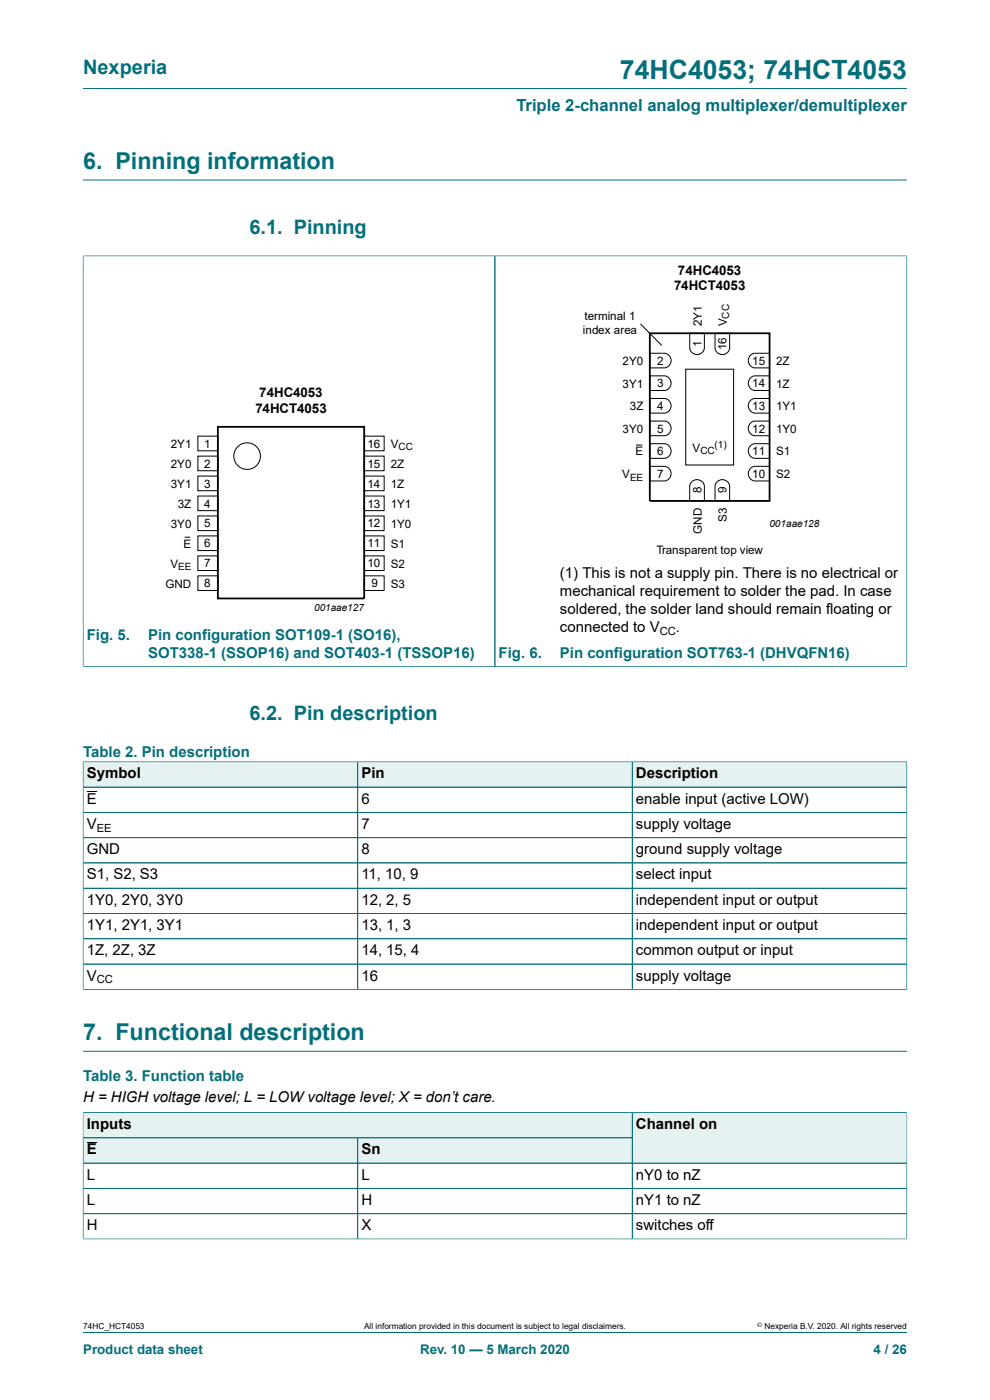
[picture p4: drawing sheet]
<svg xmlns="http://www.w3.org/2000/svg" width="210mm" height="297mm" viewBox="0 0 210 297" stroke-linecap="round" stroke-linejoin="round" font-family="sans-serif">
<defs><g id="words">
<text font-size="5.6" fill="#036f7b" x="131.5" y="16.8">74HC4053; 74HCT4053</text>
<g font-size="4.9" fill="#036f7b">
<text x="17.6" y="35.9">6. Pinning information</text>
<text x="17.6" y="220.7">7. Functional description</text>
</g>
<g font-size="4.2" fill="#036f7b">
<text x="17.6" y="15.6">Nexperia</text>
<text x="52.9" y="49.7">6.1. Pinning</text>
<text x="52.9" y="152.8">6.2. Pin description</text>
</g>
<text font-size="3.5" fill="#036f7b" x="109.5" y="23.7">Triple 2-channel analog multiplexer/demultiplexer</text>
<g font-size="3.2">
<text x="118.8" y="122.6">(1) This is not a supply pin. There is no electrical or</text>
<text x="118.8" y="126.4">mechanical requirement to solder the pad. In case</text>
<text x="118.8" y="130.2">soldered, the solder land should remain floating or</text>
<text x="118.8" y="134">connected to V</text>
<text x="143.4" y="134">.</text>
<text x="18.4" y="165.1">Symbol</text>
<text x="76.7" y="165.1">Pin</text>
<text x="134.9" y="165.1">Description</text>
<text x="18.4" y="170.5">E</text>
<text x="76.7" y="170.5">6</text>
<text x="134.9" y="170.5">enable input (active LOW)</text>
<text x="18.4" y="175.8">V</text>
<text x="76.7" y="175.8">7</text>
<text x="134.9" y="175.8">supply voltage</text>
<text x="18.4" y="181.2">GND</text>
<text x="76.7" y="181.2">8</text>
<text x="134.9" y="181.2">ground supply voltage</text>
<text x="18.4" y="186.6">S1, S2, S3</text>
<text x="18.4" y="191.9">1Y0, 2Y0, 3Y0</text>
<text x="76.7" y="186.6">11, 10, 9</text>
<text x="76.7" y="191.9">12, 2, 5</text>
<text x="134.9" y="186.6">select input</text>
<text x="134.9" y="191.9">independent input or output</text>
<text x="18.4" y="197.3">1Y1, 2Y1, 3Y1</text>
<text x="76.7" y="197.3">13, 1, 3</text>
<text x="134.9" y="197.3">independent input or output</text>
<text x="18.4" y="202.7">1Z, 2Z, 3Z</text>
<text x="76.7" y="202.7">14, 15, 4</text>
<text x="134.9" y="202.7">common output or input</text>
<text x="18.4" y="208">V</text>
<text x="76.7" y="208">16</text>
<text x="134.9" y="208">supply voltage</text>
<text x="17.6" y="233.9">H = HIGH voltage level; L = LOW voltage level; X = don’t care.</text>
<text x="18.4" y="239.5">Inputs</text>
<text x="134.9" y="239.5">Channel on</text>
<text x="18.4" y="244.9">E</text>
<text x="76.7" y="244.9">Sn</text>
<text x="18.4" y="250.3">L</text>
<text x="76.7" y="250.3">L</text>
<text x="134.9" y="250.3">nY0 to nZ</text>
<text x="18.4" y="255.6">L</text>
<text x="76.7" y="255.6">H</text>
<text x="134.9" y="255.6">nY1 to nZ</text>
<text x="18.4" y="261">H</text>
<text x="76.7" y="261">X</text>
<text x="134.9" y="261">switches off</text>
</g>
<g font-size="3.2" fill="#036f7b">
<text x="18.4" y="135.8">Fig. 5.</text>
<text x="31.4" y="135.8">Pin configuration SOT109-1 (SO16),</text>
<text x="31.4" y="139.6">SOT338-1 (SSOP16) and SOT403-1 (TSSOP16)</text>
<text x="105.8" y="139.6">Fig. 6.</text>
<text x="118.8" y="139.6">Pin configuration SOT763-1 (DHVQFN16)</text>
<text x="17.6" y="160.5">Table 2. Pin description</text>
<text x="17.6" y="229.4">Table 3. Function table</text>
</g>
<g font-size="2.8">
<text x="143.8" y="58.3">74HC4053</text>
<text x="143" y="61.6">74HCT4053</text>
<text x="54.2" y="87.7">74HCT4053</text>
<text x="55" y="84.3">74HC4053</text>
</g>
<g font-size="2.8" fill="#036f7b">
<text x="17.6" y="287.2">Product data sheet</text>
<text x="89.1" y="287.2">Rev. 10 — 5 March 2020</text>
<text x="185.3" y="287.2">4 / 26</text>
</g>
<g font-size="2.5">
<text x="123.6" y="70.8">index area</text>
<text x="124" y="67.8">terminal 1</text>
<text x="148.9" y="69.2" transform="rotate(-90 148.9 69.2)">2Y1</text>
<text x="154.2" y="69.2" transform="rotate(-90 154.2 69.2)">V</text>
<text x="132.1" y="77.4">2Y0</text>
<text x="139.4" y="77.4">2</text>
<text x="148.8" y="73.6" transform="rotate(-90 148.8 73.6)">1</text>
<text x="154.1" y="74.3" transform="rotate(-90 154.1 74.3)">16</text>
<text x="159.6" y="77.4">15</text>
<text x="164.6" y="77.4">2Z</text>
<text x="132.1" y="82.3">3Y1</text>
<text x="139.4" y="82.2">3</text>
<text x="159.6" y="82.2">14</text>
<text x="164.6" y="82.3">1Z</text>
<text x="133.6" y="87">3Z</text>
<text x="139.4" y="87">4</text>
<text x="159.6" y="87">13</text>
<text x="164.6" y="87">1Y1</text>
<text x="36.2" y="95.1">2Y1</text>
<text x="43.3" y="95">1</text>
<text x="78" y="95">16</text>
<text x="82.9" y="95.1">V</text>
<text x="132.1" y="91.9">3Y0</text>
<text x="139.4" y="91.8">5</text>
<text x="146.9" y="95.8">V</text>
<text x="159.6" y="91.8">12</text>
<text x="164.6" y="91.9">1Y0</text>
<text x="36.2" y="99.2">2Y0</text>
<text x="43.3" y="99.2">2</text>
<text x="78" y="99.2">15</text>
<text x="82.9" y="99.2">2Z</text>
<text x="132" y="101.4">V</text>
<text x="134.8" y="96.6">E</text>
<text x="139.4" y="101.4">7</text>
<text x="139.4" y="96.6">6</text>
<text x="159.6" y="101.4">10</text>
<text x="159.6" y="96.6">11</text>
<text x="164.6" y="101.4">S2</text>
<text x="164.6" y="96.6">S1</text>
<text x="36.2" y="103.5">3Y1</text>
<text x="37.7" y="107.8">3Z</text>
<text x="43.3" y="103.4">3</text>
<text x="43.3" y="107.7">4</text>
<text x="78" y="103.4">14</text>
<text x="78" y="107.7">13</text>
<text x="82.9" y="103.5">1Z</text>
<text x="82.9" y="107.8">1Y1</text>
<text x="148.8" y="104.7" transform="rotate(-90 148.8 104.7)">8</text>
<text x="154.1" y="104.7" transform="rotate(-90 154.1 104.7)">9</text>
<text x="36.2" y="111.9">3Y0</text>
<text x="43.3" y="111.9">5</text>
<text x="78" y="111.9">12</text>
<text x="82.9" y="111.9">1Y0</text>
<text x="148.9" y="113.2" transform="rotate(-90 148.9 113.2)">GND</text>
<text x="154.2" y="110.7" transform="rotate(-90 154.2 110.7)">S3</text>
<text x="38.9" y="116.2">E</text>
<text x="43.3" y="116.1">6</text>
<text x="78" y="116.1">11</text>
<text x="82.9" y="116.2">S1</text>
<text x="139.2" y="117.5">Transparent top view</text>
<text x="35.1" y="124.6">GND</text>
<text x="36.1" y="120.5">V</text>
<text x="43.3" y="120.4">7</text>
<text x="43.3" y="124.6">8</text>
<text x="78" y="120.4">10</text>
<text x="78.8" y="124.6">9</text>
<text x="82.9" y="120.5">S2</text>
<text x="82.9" y="124.6">S3</text>
</g>
<g font-size="2.4">
<text x="139.9" y="134.6">CC</text>
<text x="20.5" y="176.5">EE</text>
<text x="20.5" y="208.6">CC</text>
</g>
<g font-size="2.1">
<text x="154.7" y="67.6" transform="rotate(-90 154.7 67.6)">CC</text>
<text x="84.5" y="95.6">CC</text>
<text x="151.6" y="95">(1)</text>
<text x="133.6" y="101.9">EE</text>
<text x="148.6" y="96.3">CC</text>
<text x="163.2" y="111.9">001aae128</text>
<text x="37.8" y="121">EE</text>
<text x="66.6" y="129.7">001aae127</text>
</g>
<g font-size="1.8">
<text x="17.6" y="282">74HC_HCT4053</text>
<text x="77.2" y="282">All information provided in this document is subject to legal disclaimers.</text>
<text x="162.2" y="282">Nexperia B.V. 2020. All rights reserved</text>
</g>
<text font-size="1.4" x="160.6" y="281.6">©</text>
</g></defs>
<path d="M17.6 18.8h174.8M17.6 38.2h174.8M17.6 54.3h174.8M17.6 54.2v87.3M105 54.3v87.1M192.4 54.2v87.3M17.6 141.4h174.8" fill="none" stroke="#036f7b" stroke-width=".21"/>
<g fill="none" stroke="#000" stroke-width=".21">
<path d="M135.9 68.7l4.5 4.6M137.8 79.7h3.1a1.56 1.56 0 0 1 1.5 1.6 1.56 1.56 0 0 1-1.5 1.5h-3.1zM137.8 74.9h3.1a1.56 1.56 0 0 1 1.5 1.6 1.56 1.56 0 0 1-1.5 1.5h-3.1zM145.5 78.3h10.1v20.3h-10.1zM146.3 70.7h3.1v3.1a1.56 1.56 0 0 1-1.5 1.4 1.56 1.56 0 0 1-1.6-1.4zM151.7 70.7h3.1v3.1a1.56 1.56 0 0 1-1.6 1.4 1.56 1.56 0 0 1-1.5-1.4zM159.3 75.3l.8-.4h3.1v3.1h-3.1a1.57 1.57 0 0 1-1.3-1.1 1.57 1.57 0 0 1 .5-1.6zM42 92.5h4.2v3.1h-4.2zM42 96.8h4.2v3.1h-4.2zM77.3 92.5h4.2v3.1h-4.2zM77.3 96.8h4.2v3.1h-4.2zM135 94.4h1.1"/>
<path d="M137.8 98.9h3.1a1.56 1.56 0 0 1 1.5 1.6 1.56 1.56 0 0 1-1.5 1.5h-3.1zM137.8 94.1h3.1a1.56 1.56 0 0 1 1.5 1.6 1.56 1.56 0 0 1-1.5 1.5h-3.1zM137.8 89.3h3.1a1.56 1.56 0 0 1 1.5 1.6 1.56 1.56 0 0 1-1.5 1.5h-3.1zM137.8 84.5h3.1a1.56 1.56 0 0 1 1.5 1.6 1.56 1.56 0 0 1-1.5 1.5h-3.1zM159.3 99.2l.8-.3h3.1v3.1h-3.1a1.57 1.57 0 0 1-1.3-1.1 1.57 1.57 0 0 1 .5-1.7zM159.3 94.4l.8-.3h3.1v3.1h-3.1a1.57 1.57 0 0 1-1.3-1.1 1.57 1.57 0 0 1 .5-1.7zM159.3 89.7l.8-.4h3.1v3.1h-3.1a1.57 1.57 0 0 1-1.3-1.1 1.57 1.57 0 0 1 .5-1.6zM159.3 84.9l.8-.4h3.1v3.1h-3.1a1.57 1.57 0 0 1-1.3-1.1 1.57 1.57 0 0 1 .5-1.6zM159.3 80.1l.8-.4h3.1v3.1h-3.1a1.57 1.57 0 0 1-1.3-1.1 1.57 1.57 0 0 1 .5-1.6zM39.2 114h1.1M42 101h4.2v3.1h-4.2zM42 105.2h4.2v3.1h-4.2z"/>
<path d="M42 109.5h4.2v3.1h-4.2zM42 113.7h4.2v3.1h-4.2zM42 117.9h4.2v3.1h-4.2zM77.3 117.9h4.2v3.1h-4.2zM77.3 109.5h4.2v3.1h-4.2zM77.3 113.7h4.2v3.1h-4.2zM77.3 101h4.2v3.1h-4.2zM77.3 105.2h4.2v3.1h-4.2zM146.6 102.3a1.57 1.57 0 0 1 1.7-.5 1.57 1.57 0 0 1 1.1 1.4v3.1h-3.1v-3.1zM152 102.3a1.57 1.57 0 0 1 1.7-.5 1.57 1.57 0 0 1 1.1 1.4v3.1h-3.1v-3.1zM42 122.2h4.2v3.1h-4.2zM77.3 122.2h4.2v3.1h-4.2z"/>
<circle cx="52.4" cy="96.8" r="2.82"/>
</g>
<path d="M137.8 70.7h25.4v35.6h-25.4zM46.2 90.6h31.1v36.4h-31.1z" fill="none" stroke="#000" stroke-width=".38"/>
<path d="M17.7 161.7h58.1v5.2h-58.1z" fill="#e6f1f2"/>
<path d="M17.6 161.6v5.4h58.3v-5.4h-58.3" fill="none" stroke="#036f7b" stroke-width=".21"/>
<path d="M75.9 161.7h58.1v5.2h-58.1z" fill="#e6f1f2"/>
<path d="M75.9 161.6h58.2v5.4h-58.2z" fill="none" stroke="#036f7b" stroke-width=".21"/>
<path d="M134.2 161.7h58.1v5.2h-58.1z" fill="#e6f1f2"/>
<g fill="none" stroke="#036f7b" stroke-width=".21">
<path d="M17.6 167h174.8M17.6 172.3h174.8M17.6 161.7v48.3M17.6 177.7h174.8M17.7 161.6h174.7M75.9 161.7v48.2M134.1 161.6v48.3M192.4 161.6v48.4M17.6 183.1h174.8M17.6 188.4h174.8M17.6 193.8h174.8M17.6 199.2h174.8"/>
<path d="M17.6 209.9h174.8M17.6 204.5h174.8M17.6 236v5.4h116.5v-5.4h-116.5M17.6 223h174.8"/>
</g>
<path d="M18.4 168h2.1" fill="none" stroke="#000" stroke-width=".21"/>
<g fill="#e6f1f2">
<path d="M17.7 236.1h116.3v5.2h-116.3z"/>
<path d="M17.7 241.5h58.1v5.2h-58.1z"/>
</g>
<path d="M17.6 241.4h58.3v5.3h-58.3z" fill="none" stroke="#036f7b" stroke-width=".21"/>
<path d="M18.4 242.4h2.1" fill="none" stroke="#000" stroke-width=".21"/>
<path d="M75.9 241.5h58.1v5.2h-58.1z" fill="#e6f1f2"/>
<path d="M192.4 236v10.7h-116.5v-5.3h58.2M192.4 236h-58.3v10.7" fill="none" stroke="#036f7b" stroke-width=".21"/>
<path d="M134.2 236.1h58.1v10.6h-58.1z" fill="#e6f1f2"/>
<path d="M17.6 236.1v26.8M17.7 236h174.6M134.1 236.1v26.7M192.4 236.1v26.8M17.6 246.7h174.8M17.6 252.1h174.8M17.6 257.5h174.8M75.9 241.5v21.3M134 241.4h-116.3M17.6 262.8h174.8M17.6 282.6h174.8" fill="none" stroke="#036f7b" stroke-width=".21"/>
<use href="#words"/>
</svg>
